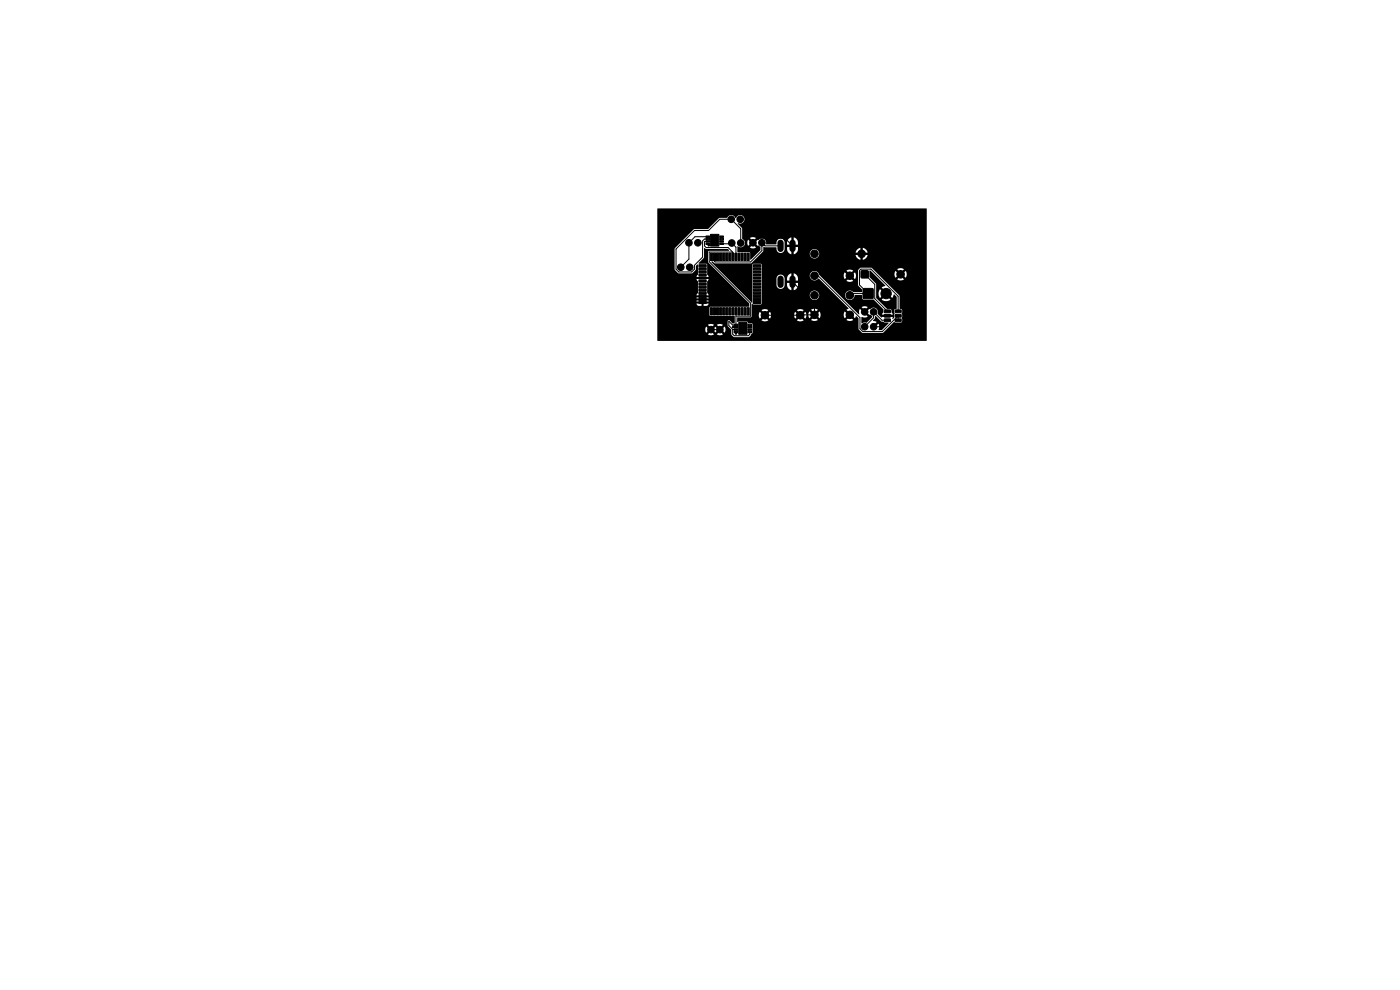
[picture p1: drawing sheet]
<svg xmlns="http://www.w3.org/2000/svg" width="297mm" height="210mm" viewBox="0 0 297 210" stroke-linecap="round" stroke-linejoin="round" font-family="sans-serif">
<g fill="#000" stroke="#000" stroke-width=".21">
<path d="M149.8 50.1h.8v.3h-.8zM149.8 50.6h.8v.3h-.8zM149.8 51.1h.8v.3h-.8zM149.8 51.6h.8v.3h-.8zM148.3 56.2h1.5v.4h-1.5zM148.3 56.8h1.5v.4h-1.5zM148.3 57.5h1.5v.4h-1.5zM148.3 58.1h1.5v.4h-1.5zM148.3 58.8h1.5v.4h-1.5zM148.3 59.4h1.5v.4h-1.5zM150.7 53.7h.4v1.6h-.4zM150.7 49.7h1.8v2.5h-1.8z"/>
<path d="M151.4 53.7h.4v1.6h-.4zM152 53.7h.4v1.6h-.4zM152.7 53.7h.4v1.6h-.4zM152.7 51.6h.8v.3h-.8zM152.7 51.1h.8v.3h-.8zM152.7 50.6h.8v.3h-.8zM152.7 50.1h.8v.3h-.8zM153.3 53.7h.4v1.6h-.4zM154 53.7h.4v1.6h-.4zM154.6 53.7h.4v1.6h-.4zM155.3 53.7h.4v1.6h-.4zM155.9 53.7h.4v1.6h-.4z"/>
<path d="M156.6 53.7h.4v1.6h-.4zM157.2 53.7h.4v1.6h-.4zM157.9 53.7h.4v1.6h-.4zM158.5 53.7h.4v1.6h-.4zM159.8 59.4h1.6v.4h-1.6zM159.8 58.8h1.6v.4h-1.6zM159.8 58.1h1.6v.4h-1.6zM159.8 57.5h1.6v.4h-1.6zM159.8 56.8h1.6v.4h-1.6zM159.8 56.2h1.6v.4h-1.6zM182.7 57.5h1.5v1.4h-1.5zM148.3 60.1h1.5v.4h-1.5z"/>
<path d="M148.3 60.7h1.5v.4h-1.5zM148.3 61.4h1.5v.4h-1.5zM148.3 62h1.5v.4h-1.5zM148.3 62.7h1.5v.4h-1.5zM148.3 63.3h1.5v.4h-1.5zM148.3 64h1.5v.4h-1.5zM150.7 65.3h.4v1.5h-.4zM151.4 65.3h.4v1.5h-.4zM152 65.3h.4v1.5h-.4zM152.7 65.3h.4v1.5h-.4zM153.3 65.3h.4v1.5h-.4zM154 65.3h.4v1.5h-.4z"/>
<path d="M154.6 65.3h.4v1.5h-.4zM155.3 65.3h.4v1.5h-.4zM155.7 68.8h.8v.3h-.8zM155.7 69.3h.8v.3h-.8zM155.7 69.8h.8v.3h-.8zM155.7 70.3h.8v.3h-.8zM155.9 65.3h.4v1.5h-.4zM156.6 65.3h.4v1.5h-.4zM156.7 68.4h1.8v2.5h-1.8zM157.2 65.3h.4v1.5h-.4zM157.9 65.3h.4v1.5h-.4zM158.5 65.3h.4v1.5h-.4z"/>
<path d="M158.7 70.3h.7v.3h-.7zM158.7 69.8h.7v.3h-.7zM158.7 69.3h.7v.3h-.7zM158.7 68.8h.7v.3h-.7zM159.8 64h1.6v.4h-1.6zM159.8 63.3h1.6v.4h-1.6zM159.8 62.7h1.6v.4h-1.6zM159.8 62h1.6v.4h-1.6zM159.8 61.4h1.6v.4h-1.6zM159.8 60.7h1.6v.4h-1.6zM159.8 60.1h1.6v.4h-1.6zM183.1 61.2h2.1v2.1h-2.1z"/>
<path d="M187.6 65.8l1.2-.1 .1 .5-1.2 .1zM187.6 66.7h1.2l.1 .5-1.2 .1zM187.6 67.7l1.2-.1 .1 .5-1.2 .1zM189.9 67.7l1.2-.1 .1 .5-1.2 .1zM189.9 66.7h1.2l.1 .5-1.2 .1zM189.9 65.8l1.2-.1 .1 .5-1.2 .1z"/>
<circle cx="144.4" cy="56.7" r=".7"/>
<circle cx="146.2" cy="51.5" r=".7"/>
<circle cx="146.3" cy="56.7" r=".7"/>
<circle cx="148" cy="51.5" r=".7"/>
<circle cx="150.4" cy="52.1" r=".15"/>
<circle cx="155.1" cy="46.5" r=".7"/>
<circle cx="155.2" cy="51.5" r=".7"/>
<circle cx="157" cy="46.5" r=".7"/>
<circle cx="157.1" cy="51.5" r=".7"/>
<circle cx="159.7" cy="51.5" r=".7"/>
<circle cx="161.6" cy="51.5" r=".7"/>
<circle cx="172.8" cy="58.5" r=".8"/>
<circle cx="172.8" cy="53.8" r=".8"/>
<circle cx="180.3" cy="58.5" r=".8"/>
<circle cx="182.8" cy="53.8" r=".8"/>
<circle cx="191.1" cy="58.2" r=".8"/>
<circle cx="150.8" cy="69.9" r=".7"/>
<circle cx="152.7" cy="69.9" r=".7"/>
<circle cx="155.5" cy="69.4" r=".15"/>
<circle cx="156.1" cy="70.8" r=".15"/>
<circle cx="162.3" cy="66.9" r=".8"/>
<circle cx="169.8" cy="66.9" r=".8"/>
<circle cx="172.8" cy="62.6" r=".8"/>
<circle cx="172.8" cy="66.8" r=".8"/>
<circle cx="180.3" cy="62.6" r=".8"/>
<circle cx="180.3" cy="66.8" r=".8"/>
<circle cx="183.4" cy="66.2" r=".7"/>
<circle cx="183.4" cy="69.3" r=".7"/>
<circle cx="185.3" cy="66.2" r=".7"/>
<circle cx="185.3" cy="69.3" r=".7"/>
<circle cx="186.8" cy="69.3" r=".15"/>
<circle cx="188" cy="62.3" r="1.1"/>
</g>
<path d="M165.6 51.5v1.3M165.6 59.1v1.3M168.1 51.5v1.3M168.1 59.1v1.3" fill="none" stroke="#000" stroke-width="1.3"/>
<g fill="none" stroke="#000" stroke-width=".21">
<path d="M150.2 51.2l-.7 .1v.9l.3 .3h4.7l1 1v1M150.2 50.2h-2.8l-1.2 1.3v3.5l-1.8 1.7M150.2 51.7l.2 .4M150.2 50.7h-.8l-.3 .4v3.4l-1.8 1.8v.8l-.6 .6h-2.7l-.6-.6v-4.3l3.9-3.9h3l2.4-2.4h2.4l2 2v3.1M153.1 51.7h2l.1-.1 .9 .8v2.1M155.5 53.6l-.2-.1h-4.8v2l8.7 8.8v2.8h-3.1v1.9h-.7l-.8-.8v.9l.9 .8M159.7 51.5l1-1h5.8l1.6 1.7v7.6l4.7 4.6v2.4l-10.5 .1M165.6 52.2h-3.3l-.7-.7v1.7l-2.4 2.4h-7.5l-.1-.2v-.9M172.8 58.5h.7l8.9 8.9v2.3l.6 .6h4.2l3.3-3.3v.9M183.4 58.2l2.2 2.1v3l2.7 2.7M149 64.2v3.9l1.8 1.8h1.9M155.5 69.4h.6"/>
<path d="M155.5 69.9l-.1 1 .4 .3h3l.3-.3v-.5M155.5 69.9h.6M155.5 69.4h.1M156.1 69.4l-.1 .1M156.1 70.8h.1M156.1 70.4v.4M180.3 62.6l.3-.3h3.6l-1.9-1.9v-3l.3-.3h2.2l5.7 5.7v3.2M185.3 69.3h1.5M186.8 69.3h.1M188.3 67.9h-1.2l-1.8-1.7v1.2l-1.9 1.9"/>
</g>
<path d="M139.5 44.3h57.1l-.1 28-57.1-.1v-1.3h10.8a1.19 1.19 0 0 0 1.3 0h.6a1.2 1.2 0 0 0 1.3 0l-.7-.6-.6 .6h-.6l-.7-.6-.6 .6h-10.8v-1.1h10.2l.2 .8 .7-.7a.35 .35 0 0 0 .3 .4 .35 .35 0 0 0 .4-.4l.6 .6 .6-.6a.35 .35 0 0 0 .3 .4 .35 .35 0 0 0 .4-.4l.6 .6a1.2 1.2 0 0 0 0-1.2l-.6 .6-.1-.1a.39 .39 0 0 0-.3-.2 .39 .39 0 0 0-.4 .3l-.5-.6-.6 .6a.38 .38 0 0 0-.4-.3 .38 .38 0 0 0-.4 .3l-.6-.6-.2 .5h-10.2v-.9h10.8l.6 .7 .7-.7h.6l.6 .7 .6-.7a1.2 1.2 0 0 0-1.2 0h-.7a1.2 1.2 0 0 0-1.2 0h-10.8v-4.5h8.4l.1 .3 .3 .2h.6v-.5h.5v.5l.8-.1 .2-.4h-10.9v-.5l9.4 .1v-.3h.5v.3h1v-.3h-2.5v.2h-8.4v-.6h9.4v-.2h.5v.2h1v-.2h-2.5v.2h-8.4v-4.1h8.4l.3 .7v2.2l-.3 .6h2.5l-.3-.8v-2.2l.3-.5h-10.9v-6.4h3.7v4.3l.8 .9h3l.7-.7v-.9l.4-.3 .1 2.1-.3 .6h2.5l-.3-.6v-2.2l-1.8-.1 1.1-1.2 .1-2 .4 .1h4.6l.2 .4-4.3 .1-.1 2.3 8.7 8.7v.7l-8.3 .1-.1 .2v1.6l.2 .1h5.1l.1 1.5-.4 .1-.8-.7-.3 .2v1l.7 .8 .1 1.1 .5 .5h3.1l.8-.9v-2l-.9-.1-.2-.3-2 .1-.1-1h2.8l.2-.2v-.3h1.6l.2 .8 .7-.7 .3 .4-.7 .6a1.29 1.29 0 0 0 1.5 0l-.7-.6 .4-.4 .6 .7 .3-.8h4.9l.2 .8 .7-.7 .3 .4-.6 .7a1.29 1.29 0 0 0 1.4-.1l-.7-.6 .4-.4 .6 .7 .3-.9h.4l.2 .8 .7-.7 .3 .4-.6 .7a1.29 1.29 0 0 0 1.4 0l-.7-.7 .4-.4 .7 .7a1.29 1.29 0 0 0 0-1.4l-.7 .6-.4-.3 .7-.7a1.29 1.29 0 0 0-1.4 0l.6 .7-.3 .3-.7-.6-.2 .6h-.4l-.3-.6-.6 .7-.4-.3 .7-.7a1.29 1.29 0 0 0-1.5 0l.7 .7-.3 .3-.7-.7-.2 .7h-4.9l-.3-.7-.6 .7-.4-.3 .7-.7a1.29 1.29 0 0 0-1.5 0l.7 .7-.3 .3-.7-.7-.2 .7h-1.6l.1-2.4 .3 .2 1.7-.1 .1-2h10.2a1.01 1.01 0 0 0 1.3 1.1 1.01 1.01 0 0 0 .4-1.7 1.01 1.01 0 0 0-1.7 .4v.2h-10.2v-3.5h3.1v1.5a.87 .87 0 0 0 .9 .8 .87 .87 0 0 0 .9-.8l-.1-1.5h.6v.5h.8v.5h-.8v.5a1.16 1.16 0 0 0 .9 1.1v-1.5h.5v1.5a1.25 1.25 0 0 0 .9-1.6h-.8v-.5h.8v-.7l-.3-.4h2.8a1.08 1.08 0 0 0 .7 1.1 1.08 1.08 0 0 0 1.2-.4l6.3 6.3v.1l-.4 .2 .6 .7-.3 .3-.7-.6a1.29 1.29 0 0 0 0 1.4l.7-.7 .3 .4-.6 .7a1.29 1.29 0 0 0 1.4 0l-.7-.7 .4-.4 .7 .7 .2-.4 .5 .4 .1 2.3 .8 .8h4.3l2.3-2.3 1.7 .1 .1-.3-.1-.6 .1-.3-.1-.7 .1-.6-.1-.3-.5-.1v-2.8l-4.6-4.6h3.6l.2 .8 .7-.7 .3 .4-.7 .7a1.29 1.29 0 0 0 1.5 0l-.7-.7 .4-.4 .7 .7a1.29 1.29 0 0 0-.1-1.4l-.6 .6-.4-.3 .6-.7a1.29 1.29 0 0 0-1.4 0l.7 .7-.3 .3-.7-.6-.2 .6h-3.6l-1.3-1.3h-2.4l-.5 .6v3.1l.8 .9 .1 .5-1.9 .1a1.01 1.01 0 0 0-1.6 .2 1.01 1.01 0 0 0 .7 1.4 1.01 1.01 0 0 0 1.2-1h1.5l.1 .7 .3 .3 2.1-.1 2.1 2.1v.7l-.3 .4h2.3l-.4-1.1-.8-.1-2.3-2.2v-3l-1.5-1.6 .1-1.3h.2l3.1 3.1v.2l-.8 .3 .8 .8-.3 .3-.8-.8a1.58 1.58 0 0 0 0 1.9l.8-.8 .3 .4-.8 .8h.1a1.59 1.59 0 0 0 1.8 0l-.7-.8 .3-.4 .8 .8 .3-.8 .6 .6v2.4l-.5 .4 .1 .7-.1 .9-.3 .3-.1-.1 .1-.4h-2.3l-.1 .2-.8-.9a.96 .96 0 0 0-.4-1.1 .96 .96 0 0 0-1.3 .2l-.1-.1-.6 .7 .6 .6 .2-.1 .4 .3v.2l-1.1 1.2-1.1 .2v-1.4a1.22 1.22 0 0 0 1.3 0l-.6-.7a.35 .35 0 0 0 .3-.4 .35 .35 0 0 0-.4-.3 .35 .35 0 0 0-.3 .4l-.7-.7-.2 .6 .1 .5-.1 .1-1.6-1.5h2.2l.6 .6 .7-.7a1.2 1.2 0 0 0-1.3 .1h-2.2l-6.7-6.8h5.1l.2 .8 .7-.7 .3 .4-.6 .7a1.29 1.29 0 0 0 1.4 0l-.7-.7 .4-.4 .7 .7a1.29 1.29 0 0 0 0-1.4l-.7 .6-.4-.3 .7-.7a1.29 1.29 0 0 0-1.4 0l.6 .7-.3 .3-.7-.6-.2 .6h-5.1a1.05 1.05 0 0 0-1.1-.9 1.05 1.05 0 0 0-1 .9h-2.8l-.6-.4v1.4h-.5v-1.4a1.16 1.16 0 0 0-.9 1l-.6-.1a.86 .86 0 0 0-.9-.7 .86 .86 0 0 0-.8 .8h-3.1v-2.9l-.2-.1h-1.7l-.1 7.9-.1 .3-8.6-8.6 .3-.1 .5 .4h7.6l2.6-2.5 .1-1 2.7 .1a.88 .88 0 0 0 .7 1.2 .88 .88 0 0 0 1.1-.8l-.1-1.5h.6v.5h.8v.5h-.8v.5a1.16 1.16 0 0 0 .9 1v-1.4h.5v1.4l.4-.2h3a1 1 0 0 0 1.1 1.1 1 1 0 0 0 .9-1.2h8.6v.5h-.9a1.29 1.29 0 0 0 1 1v-.9h.5l.1 .9a1.29 1.29 0 0 0 1-1h-1v-.5l1-.1a1.29 1.29 0 0 0-1.1-.9v.9h-.5v-.9a1.29 1.29 0 0 0-1 1l-7.8-.1a1.01 1.01 0 0 0-1-.7 1.01 1.01 0 0 0-.9 .9h-3l.4-.4 .1-.9h-.8v-.5h.8a1.27 1.27 0 0 0-.9-1.5v1.4h-.5v-1.4a1.16 1.16 0 0 0-.9 1h-.6v-.2a.9 .9 0 0 0-1.1-.5 .9 .9 0 0 0-.6 1.1h-2.2a.99 .99 0 0 0-.5-1.1 .99 .99 0 0 0-1.2 .2l-.1-.1-.6 .7 .6 .7 .2-.2 .4 .4v.7l-2 2-.2-.1v-1.3l-.1-.2h-2.6v-1h2.7a1.19 1.19 0 0 0 1.3 0l-.7-.6-.6 .6h-2.7l.1-.3a.96 .96 0 0 0 1 .2 .96 .96 0 0 0 .5-1h.5l.2 .8 .7-.7a.35 .35 0 0 0 .5 .3 .35 .35 0 0 0 0-.6 .35 .35 0 0 0-.5 .3l-.7-.7-.2 .6h-.5l-.6-.9h1.7l.6 .6 .7-.6a1.2 1.2 0 0 0-1.3 0h-1.7v-2.1l-.9-1a.95 .95 0 0 0 1.3-.4 .95 .95 0 0 0-.5-1.3 .95 .95 0 0 0-1.2 .6 .99 .99 0 0 0-.9-.7 .99 .99 0 0 0-1 .6l-1.7 .1-2.3 2.3-3.1 .1-4 4.1h-3.7zM155.8 70.3h.3v.2l-.3 .1zM180.6 66.1l.4 .3-.3 .3-.4-.3zM185.7 67.1h.1l1.2 1.1 1.5 .3-1.4 1.5h-.6l-.1-.1a1.19 1.19 0 0 0-.1-1.2l-.6 .6-.4-.3 .7-.7-.8-.3 .4-.5zM188.2 61.8l.4-.4 .3 .3-.4 .4z" fill="#000"/>
</svg>
